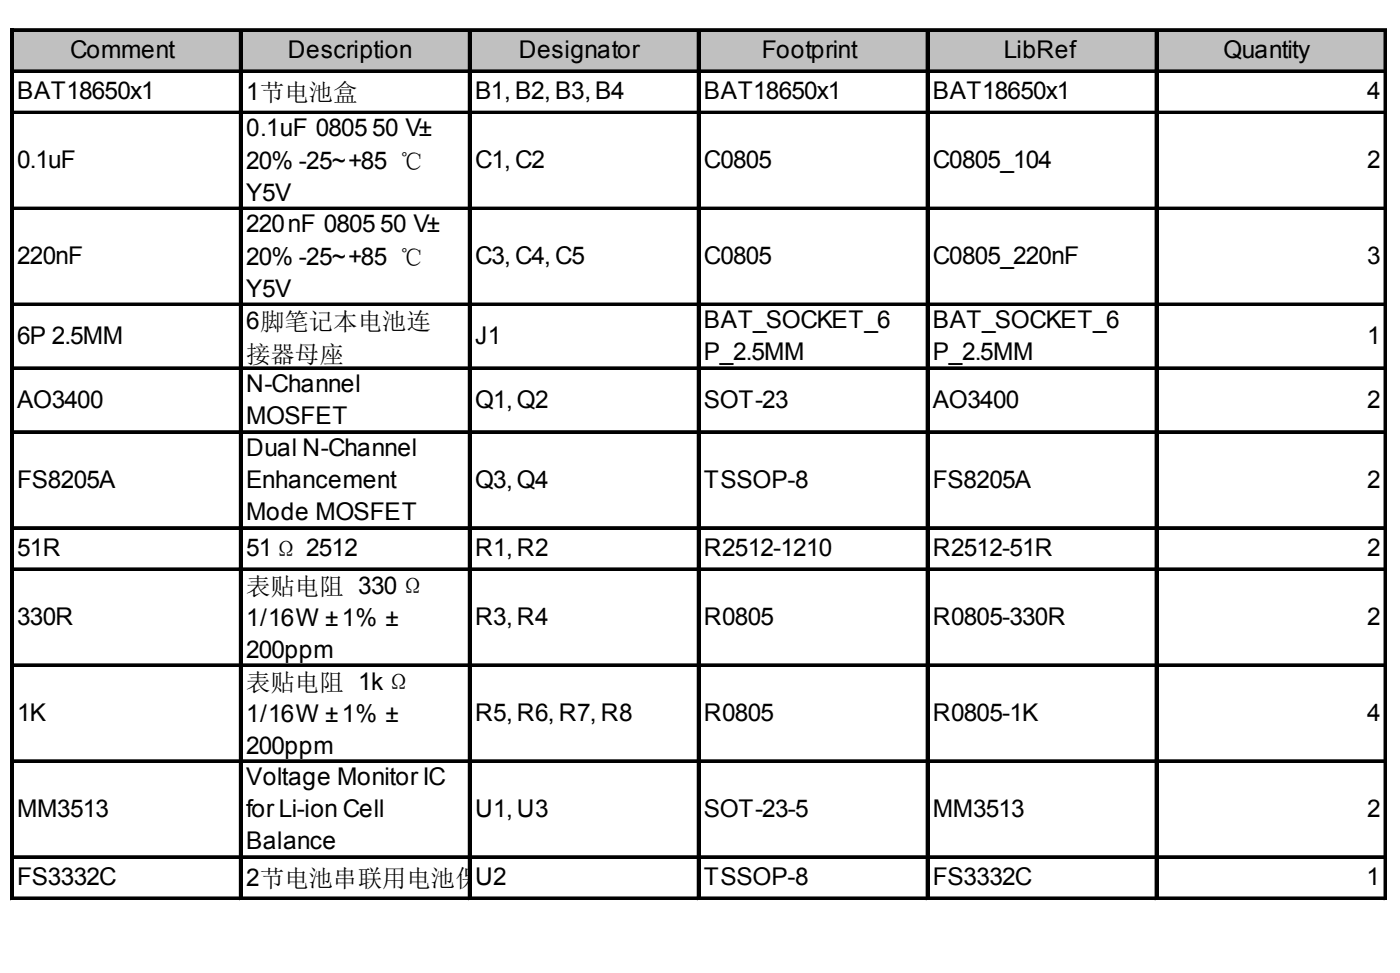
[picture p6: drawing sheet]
<svg xmlns="http://www.w3.org/2000/svg" width="285mm" height="198mm" viewBox="0 0 285 198" stroke-linecap="round" stroke-linejoin="round" font-family="sans-serif">
<defs><g id="words">
<g font-size="5">
<text x="14.3" y="11.8">Comment</text>
<text x="58.6" y="11.8">Description</text>
<text x="105.6" y="11.8">Designator</text>
<text x="155.1" y="11.8">Footprint</text>
<text x="204.4" y="11.8">LibRef</text>
<text x="249.1" y="11.8">Quantity</text>
<text x="3.5" y="20.2">BAT18650x1</text>
<text x="50.1" y="20.3">1节电池盒</text>
<text x="96.7" y="20.2">B1,B2,B3,B4</text>
<text x="143.3" y="20.2">BAT18650x1</text>
<text x="189.9" y="20.2">BAT18650x1</text>
<text x="278.4" y="20.2">4</text>
<text x="50.1" y="27.7">0.1uF 0805</text>
<text x="75.8" y="27.7">50 V±</text>
<text x="3.5" y="34.2">0.1uF</text>
<text x="50.1" y="34.4">20% -25~+85 ℃</text>
<text x="96.7" y="34.2">C1,C2</text>
<text x="143.3" y="34.2">C0805</text>
<text x="189.9" y="34.2">C0805_104</text>
<text x="278.4" y="34.2">2</text>
<text x="50.1" y="40.9">Y5V</text>
<text x="50.1" y="47.2">220nF 0805</text>
<text x="77.4" y="47.2">50 V±</text>
<text x="3.5" y="53.7">220nF</text>
<text x="50.1" y="53.9">20% -25~+85 ℃</text>
<text x="96.7" y="53.7">C3,C4,C5</text>
<text x="143.3" y="53.7">C0805</text>
<text x="189.9" y="53.7">C0805_220nF</text>
<text x="278.4" y="53.7">3</text>
<text x="50.1" y="60.4">Y5V</text>
<text x="3.5" y="69.9">6P 2.5MM</text>
<text x="50.1" y="66.9">6脚笔记本电池连</text>
<text x="96.7" y="69.9">J1</text>
<text x="143.3" y="66.7">BAT_SOCKET_6</text>
<text x="189.9" y="66.7">BAT_SOCKET_6</text>
<text x="278.4" y="69.9">1</text>
<text x="50.1" y="73.8">接器母座</text>
<text x="143.3" y="73.3">P_2.5MM</text>
<text x="189.9" y="73.3">P_2.5MM</text>
<text x="3.5" y="82.9">AO3400</text>
<text x="50.1" y="79.7">N-Channel</text>
<text x="96.7" y="82.9">Q1,Q2</text>
<text x="143.3" y="82.9">SOT-23</text>
<text x="189.9" y="82.9">AO3400</text>
<text x="278.4" y="82.9">2</text>
<text x="50.1" y="86.2">MOSFET</text>
<text x="50.1" y="92.7">Dual N-Channel</text>
<text x="3.5" y="99.2">FS8205A</text>
<text x="50.1" y="99.2">Enhancement</text>
<text x="96.7" y="99.2">Q3,Q4</text>
<text x="143.3" y="99.2">TSSOP-8</text>
<text x="189.9" y="99.2">FS8205A</text>
<text x="278.4" y="99.2">2</text>
<text x="50.1" y="105.8">Mode MOSFET</text>
<text x="3.5" y="113.1">51R</text>
<text x="50.1" y="113.2">51Ω 2512</text>
<text x="96.7" y="113.1">R1,R2</text>
<text x="143.3" y="113.1">R2512-1210</text>
<text x="189.9" y="113.1">R2512-51R</text>
<text x="278.4" y="113.1">2</text>
<text x="50.1" y="121">表贴电阻 330Ω</text>
<text x="3.5" y="127.1">330R</text>
<text x="50.1" y="127.3">1/16W ±1% ±</text>
<text x="96.7" y="127.1">R3,R4</text>
<text x="143.3" y="127.1">R0805</text>
<text x="189.9" y="127.1">R0805-330R</text>
<text x="278.4" y="127.1">2</text>
<text x="50.1" y="133.8">200ppm</text>
<text x="50.1" y="140.6">表贴电阻 1kΩ</text>
<text x="3.5" y="146.6">1K</text>
<text x="50.1" y="146.8">1/16W ±1% ±</text>
<text x="96.7" y="146.6">R5,R6,R7,R8</text>
<text x="143.3" y="146.6">R0805</text>
<text x="189.9" y="146.6">R0805-1K</text>
<text x="278.4" y="146.6">4</text>
<text x="50.1" y="153.3">200ppm</text>
<text x="50.1" y="159.6">Voltage Monitor IC</text>
<text x="3.5" y="166.1">MM3513</text>
<text x="50.1" y="166.2">for Li-ion Cell</text>
<text x="96.7" y="166.1">U1,U3</text>
<text x="143.3" y="166.1">SOT-23-5</text>
<text x="189.9" y="166.1">MM3513</text>
<text x="278.4" y="166.1">2</text>
<text x="50.1" y="172.7">Balance</text>
<text x="3.5" y="180">FS3332C</text>
<text x="50.1" y="180.1">2节电池串联用电池保护</text>
<text x="96.7" y="180">U2</text>
<text x="143.3" y="180">TSSOP-8</text>
<text x="189.9" y="180">FS3332C</text>
<text x="278.2" y="180">1</text>
</g>
</g></defs>
<path d="M2.7 6.4h279.5v8.2h-279.5z" fill="#c0c0c0"/>
<g fill="none" stroke="#000" stroke-width=".2">
<path d="M2.1 5.8v177.2M2.8 5.8h279.6M2.8 14.2h279.6M48.7 6.4v176.6M95.3 6.4v176.6M142 6.4v176.6M188.6 6.4v176.6M235.2 6.4v176.6M281.8 6.4v176.6M2.8 22.6h279.6M2.8 42.1h279.6M2.8 61.6h279.6"/>
<path d="M2.8 74.6h279.6M2.8 87.6h279.6M2.8 107.1h279.6M2.8 115.5h279.6M2.8 135h279.6M2.8 154.5h279.6M2.8 174.1h279.6M2.8 182.4h279.6"/>
</g>
<g fill="#000">
<path d="M2.1 5.8h.7v177.2h-.7zM2.8 5.8h279.6v.6h-279.6zM2.8 14.2h279.6v.6h-279.6zM48.7 6.4h.7v176.6h-.7zM95.3 6.4h.7v176.6h-.7zM142 6.4h.6v176.6h-.6zM188.6 6.4h.6v176.6h-.6zM235.2 6.4h.6v176.6h-.6zM281.8 6.4h.6v176.6h-.6zM2.8 22.6h279.6v.6h-279.6zM2.8 42.1h279.6v.6h-279.6zM2.8 61.6h279.6v.6h-279.6z"/>
<path d="M2.8 74.6h279.6v.6h-279.6zM2.8 87.6h279.6v.6h-279.6zM2.8 107.1h279.6v.6h-279.6zM2.8 115.5h279.6v.6h-279.6zM2.8 135h279.6v.6h-279.6zM2.8 154.5h279.6v.6h-279.6zM2.8 174.1h279.6v.6h-279.6zM2.8 182.4h279.6v.6h-279.6z"/>
</g>
<use href="#words"/>
</svg>
